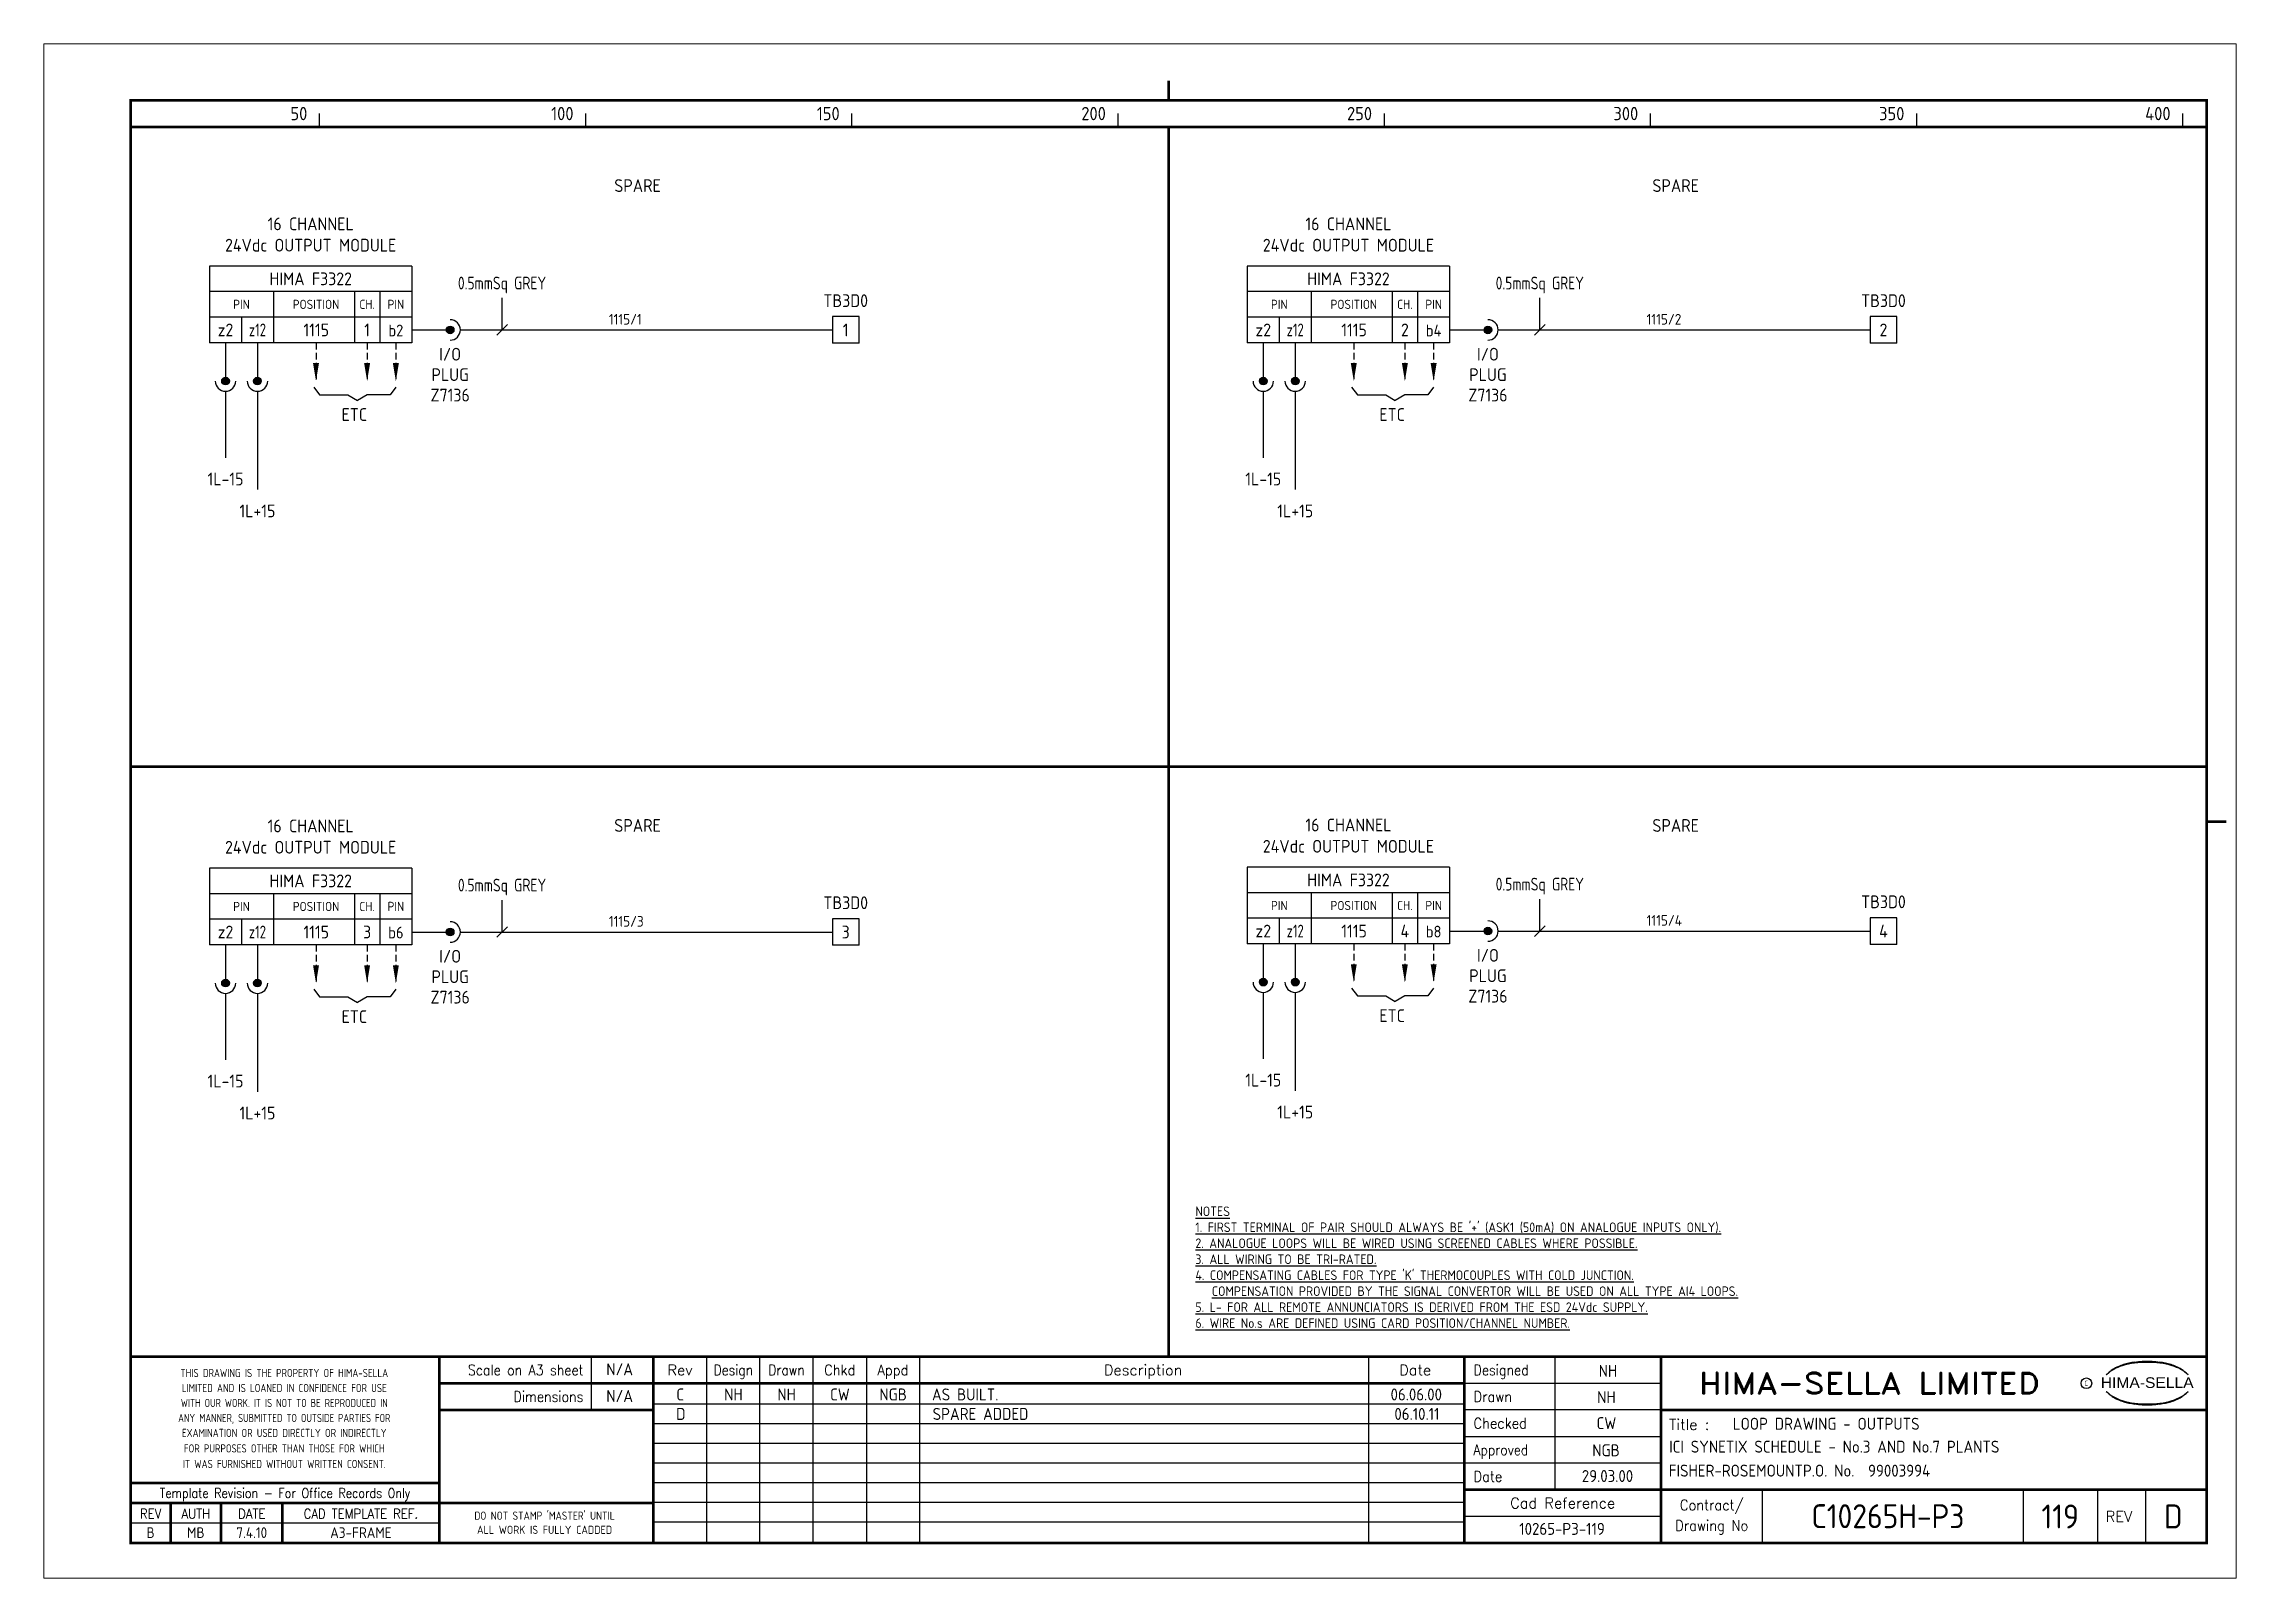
# Paper-space layout 'Layout1' of a CAD drawing. Extents: x 41 to 369, y 29 to 258.
# The model-space entities are those that its viewports show. They can reach past a viewport. Long polylines and large blocks are cut down to what shows.
import ezdxf
from ezdxf.enums import TextEntityAlignment as Align

# ---------------------------------------------------------------- set-up
doc = ezdxf.new("R2010")
doc.units = 0
doc.header["$LTSCALE"] = 0.25
doc.header["$MEASUREMENT"] = 0
doc.linetypes.add('HIDDEN2', pattern=[4.7625, 3.175, -1.5875])
for name, color, linetype in [('00-DRG_FRAME', 12, 'CONTINUOUS'), ('01-DRAW', 7, 'CONTINUOUS'), ('051-TEXT', 2, 'CONTINUOUS'), ('117', 7, 'CONTINUOUS'), ('117-TEXT', 2, 'CONTINUOUS')]:
    doc.layers.add(name, color=color, linetype=linetype)
doc.styles.add('ARIAL', font='arial.ttf', dxfattribs={"height": 2.5})
doc.styles.add('ISO', font='iso.shx')
doc.styles.add('ROMAND', font='ROMAND')

psp = doc.layouts.get("Layout1")

msp = doc.modelspace()

# ---------------------------------------------------------------- texts
at = {"layer": '00-DRG_FRAME', "style": 'ISO'}
for s, p in [('50', (47.69, 267.75)), ('100', (97.69, 267.75)), ('150', (147.69, 267.75)), ('200', (197.69, 267.75)), ('250', (247.69, 267.75)), ('300', (297.69, 267.75)), ('350', (347.69, 267.75)), ('400', (397.69, 267.75))]:
    msp.add_text(s, height=2.5, dxfattribs=at).set_placement(p, align=Align.RIGHT)
at = {"layer": '00-DRG_FRAME', "color": 3, "style": 'ISO'}
for s, width, p in [('THIS DRAWING IS THE PROPERTY OF HIMA-SELLA', 0.9, (43.36, 32.44)), ("DO NOT STAMP 'MASTER' UNTIL", 0.95, (92.25, 5.79))]:
    msp.add_text(s, height=1.53, dxfattribs=dict(at, width=width)).set_placement(p, align=Align.MIDDLE)
at = {"layer": '00-DRG_FRAME', "color": 4, "style": 'ROMAND', "width": 0.87}
for s, p in [('Scale on A3 sheet', (99.54, 32)), ('Dimensions', (99.54, 27.01))]:
    msp.add_text(s, height=2, dxfattribs=at).set_placement(p, align=Align.RIGHT)
at = {"layer": '00-DRG_FRAME', "color": 4, "style": 'ROMAND'}
for s, p in [('Rev', (117.7, 32)), ('Description', (204.69, 32)), ('Date', (255.79, 32))]:
    msp.add_text(s, height=2, dxfattribs=at).set_placement(p, align=Align.CENTER)
for s, width, p in [('Design', 0.85, (127.7, 32)), ('Drawn', 0.85, (137.7, 32)), ('Chkd', 0.9, (147.7, 32)), ('Appd', 0.9, (157.7, 32))]:
    msp.add_text(s, height=2, dxfattribs=dict(at, width=width)).set_placement(p, align=Align.CENTER)
for s, width, p in [('Designed', 0.87, (266.75, 32)), ('Drawn', 0.9, (266.75, 27)), ('Checked', 0.9, (266.75, 22)), ('Approved', 0.85, (266.75, 17)), ('Date', 0.9, (266.75, 12))]:
    msp.add_text(s, height=2, dxfattribs=dict(at, width=width)).set_placement(p)
at = {"layer": '00-DRG_FRAME', "color": 3, "style": 'ISO'}
for s, width, p in [('LIMITED AND IS LOANED IN CONFIDENCE FOR USE', 0.9, (43.36, 29.62)), ('ANY MANNER, SUBMITTED TO OUTSIDE PARTIES FOR', 0.87, (43.36, 23.99)), ('WITH OUR WORK. IT IS NOT TO BE REPRODUCED IN', 0.87, (43.36, 26.81)), ('EXAMINATION OR USED DIRECTLY OR INDIRECTLY', 0.9, (43.36, 21.18)), ('FOR PURPOSES OTHER THAN THOSE FOR WHICH', 0.9, (43.36, 18.27)), ('IT WAS FURNISHED WITHOUT WRITTEN CONSENT.', 0.9, (43.36, 15.35))]:
    msp.add_text(s, height=1.53, dxfattribs=dict(at, width=width)).set_placement(p, align=Align.MIDDLE_CENTER)
at = {"layer": '00-DRG_FRAME', "style": 'ROMAND', "width": 1.15}
msp.add_text('HIMA-SELLA LIMITED', height=4, dxfattribs=at).set_placement((341.1, 30.5), align=Align.MIDDLE)
at = {"layer": '00-DRG_FRAME', "color": 3, "style": 'ISO', "width": 0.9}
msp.add_text('C', height=1, dxfattribs=at).set_placement((381.84, 30), align=Align.CENTER)
at = {"layer": '00-DRG_FRAME', "style": 'ARIAL', "width": 1.05}
msp.add_text('HIMA-SELLA', height=2, dxfattribs=at).set_placement((393.3, 29.63), align=Align.CENTER)
at = {"layer": '00-DRG_FRAME', "color": 4, "style": 'ROMAND'}
msp.add_text('Title :', height=2, dxfattribs=at).set_placement((303.5, 21.75))
for s, height, width, p in [('Template Revision - For Office Records Only', 1.8, 0.85, (43.5, 9.62)), ('Contract/', 2, 0.9, (311.5, 7.5)), ('REV', 1.8, 0.9, (18.25, 6)), ('AUTH', 1.8, 0.9, (26.75, 6)), ('DATE', 1.8, 0.9, (37.25, 6)), ('CAD TEMPLATE REF.', 1.8, 0.9, (57.75, 6)), ('Drawing No', 2, 0.9, (311.5, 3.5))]:
    msp.add_text(s, height=height, dxfattribs=dict(at, width=width)).set_placement(p, align=Align.MIDDLE)
for s, p in [('Cad Reference', (283.5, 8)), ('REV', (388, 5.5))]:
    msp.add_text(s, height=2, dxfattribs=at).set_placement(p, align=Align.MIDDLE)
at = {"layer": '00-DRG_FRAME', "color": 41, "style": 'ISO'}
for s, p in [('B', (18.25, 1.45)), ('MB', (26.75, 1.45)), ('7.4.10', (37.25, 1.45)), ('A3-FRAME', (57.75, 1.45))]:
    msp.add_text(s, height=2, dxfattribs=at).set_placement(p, align=Align.CENTER)
at = {"layer": '00-DRG_FRAME', "color": 3, "style": 'ISO'}
msp.add_text('ALL WORK IS FULLY CADDED', height=1.53, dxfattribs=at).set_placement((92.25, 2.98), align=Align.MIDDLE_CENTER)
at = {"layer": '01-DRAW', "insert": (214.51, 63.71), "char_height": 1.8, "width": 133.83, "attachment_point": 1, "style": 'ISO'}
msp.add_mtext("{\\Fiso.shx;\\LNOTES\\P1. FIRST TERMINAL OF PAIR SHOULD ALWAYS BE '+' (ASK1 (50mA) ON ANALOGUE INPUTS ONLY).\\P2. ANALOGUE LOOPS WILL BE WIRED USING SCREENED CABLES WHERE POSSIBLE.\\P3. ALL WIRING TO BE TRI-RATED.\\P4. COMPENSATING CABLES FOR TYPE 'K' THERMOCOUPLES WITH COLD JUNCTION.\\P   COMPENSATION PROVIDED BY THE SIGNAL CONVERTOR WILL BE USED ON ALL TYPE AI4 LOOPS.\\P5. L- FOR ALL REMOTE ANNUNCIATORS IS DERIVED FROM THE ESD 24Vdc SUPPLY.\\P6. WIRE No.s ARE DEFINED USING CARD POSITION/CHANNEL NUMBER.}", dxfattribs=at)
at = {"layer": '117-TEXT', "style": 'ISO'}
for s, height, p in [('SPARE', 2.4, (109.72, 254.27)), ('SPARE', 2.4, (304.72, 254.27)), ('16 CHANNEL', 2.4, (48.32, 247.08)), ('16 CHANNEL', 2.4, (243.26, 247.08)), ('24Vdc OUTPUT MODULE', 2.4, (48.32, 243.08)), ('24Vdc OUTPUT MODULE', 2.4, (243.26, 243.08)), ('HIMA F3322', 2.4, (48.32, 236.76)), ('HIMA F3322', 2.4, (243.26, 236.76)), ('PIN', 1.728, (35.32, 232.3)), ('POSITION', 1.728, (49.32, 232.3)), ('CH.', 1.728, (58.92, 232.3)), ('PIN', 1.73, (64.32, 232.3)), ('PIN', 1.728, (230.26, 232.3)), ('POSITION', 1.728, (244.26, 232.3)), ('CH.', 1.728, (253.86, 232.3)), ('PIN', 1.73, (259.26, 232.3)), ('z2', 2.4, (32.32, 227.16)), ('1115', 2.4, (49.37, 227.16)), ('1', 2.4, (58.92, 227.16)), ('b2', 2.2, (64.32, 227.16)), ('z2', 2.4, (227.26, 227.16)), ('1115', 2.4, (244.32, 227.16)), ('2', 2.4, (253.86, 227.16)), ('b4', 2.2, (259.26, 227.16)), ('I/O', 2.4, (74.52, 222.6)), ('I/O', 2.4, (269.46, 222.6)), ('PLUG', 2.4, (74.52, 218.76)), ('PLUG', 2.4, (269.46, 218.76)), ('Z7136', 2.4, (74.52, 214.92)), ('Z7136', 2.4, (269.46, 214.92)), ('ETC', 2.4, (56.52, 211.26)), ('ETC', 2.4, (251.46, 211.26)), ('16 CHANNEL', 2.4, (48.32, 133.99)), ('SPARE', 2.4, (109.72, 134.08)), ('16 CHANNEL', 2.4, (243.26, 134.17)), ('SPARE', 2.4, (304.72, 134.08)), ('24Vdc OUTPUT MODULE', 2.4, (48.32, 129.99)), ('24Vdc OUTPUT MODULE', 2.4, (243.26, 130.17)), ('HIMA F3322', 2.4, (48.32, 123.67)), ('HIMA F3322', 2.4, (243.26, 123.85)), ('PIN', 1.728, (35.32, 119.2)), ('POSITION', 1.728, (49.32, 119.2)), ('CH.', 1.728, (58.92, 119.2)), ('PIN', 1.73, (64.32, 119.21)), ('PIN', 1.728, (230.26, 119.38)), ('POSITION', 1.728, (244.26, 119.38)), ('CH.', 1.728, (253.86, 119.38)), ('PIN', 1.73, (259.26, 119.39)), ('z2', 2.4, (32.32, 114.07)), ('1115', 2.4, (49.37, 114.07)), ('3', 2.4, (58.92, 114.07)), ('b6', 2.2, (64.32, 114.07)), ('z2', 2.4, (227.26, 114.25)), ('1115', 2.4, (244.32, 114.25)), ('4', 2.4, (253.86, 114.25)), ('b8', 2.2, (259.26, 114.25)), ('I/O', 2.4, (74.52, 109.51)), ('I/O', 2.4, (269.46, 109.69)), ('PLUG', 2.4, (74.52, 105.67)), ('PLUG', 2.4, (269.46, 105.85)), ('Z7136', 2.4, (74.52, 101.83)), ('Z7136', 2.4, (269.46, 102.01)), ('ETC', 2.4, (56.52, 98.17)), ('ETC', 2.4, (251.46, 98.35))]:
    msp.add_text(s, height=height, dxfattribs=at).set_placement(p, align=Align.CENTER)
for s, width, p in [('0.5mmSq GREY', 0.85, (84.27, 235.97)), ('0.5mmSq GREY', 0.85, (279.21, 235.97)), ('z12', 0.8, (38.32, 227.16)), ('z12', 0.8, (233.26, 227.16)), ('0.5mmSq GREY', 0.85, (84.27, 122.88)), ('0.5mmSq GREY', 0.85, (279.21, 123.06)), ('z12', 0.8, (38.32, 114.07)), ('z12', 0.8, (233.26, 114.25))]:
    msp.add_text(s, height=2.4, dxfattribs=dict(at, width=width)).set_placement(p, align=Align.CENTER)
for s, p in [('TB3D0', (148.82, 233.86)), ('TB3D0', (343.76, 233.86)), ('1', (148.82, 228.36)), ('2', (343.76, 228.36)), ('1L-15', (32.32, 200.36)), ('1L-15', (227.26, 200.36)), ('1L+15', (38.32, 194.36)), ('1L+15', (233.26, 194.36)), ('TB3D0', (148.82, 120.77)), ('TB3D0', (343.76, 120.95)), ('3', (148.82, 115.27)), ('4', (343.76, 115.45)), ('1L-15', (32.32, 87.27)), ('1L-15', (227.26, 87.45)), ('1L+15', (38.32, 81.27)), ('1L+15', (233.26, 81.45))]:
    msp.add_text(s, height=2.4, dxfattribs=at).set_placement(p, align=Align.MIDDLE)
at = {"layer": '117-TEXT', "color": 3, "style": 'ISO'}
for s, p in [('1115/1', (104.32, 230.36)), ('1115/2', (299.26, 230.36)), ('1115/3', (104.32, 117.27)), ('1115/4', (299.26, 117.45))]:
    msp.add_text(s, height=2, dxfattribs=at).set_placement(p, align=Align.MIDDLE_LEFT)

# ---------------------------------------------------------------- blocks, each defined once
blk = doc.blocks.new('A3-REVA')
at = {"layer": '051-TEXT', "style": 'ISO'}
for tag, p in [('DESIGNED', (292.01, 31.7)), ('A', (117.73, 27.28)), ('DES', (127.73, 27.28)), ('DRN', (137.73, 27.28)), ('CHKD', (147.73, 27.28)), ('APPD', (157.73, 27.28)), ('DATE', (256, 27.28)), ('DRAWN', (291.72, 26.77)), ('CHECKED', (291.72, 21.89)), ('APPD', (291.65, 16.79)), ('DATE', (291.92, 11.96))]:
    blk.add_attdef(tag, text='', height=2.25, dxfattribs=at).set_placement(p, align=Align.CENTER)
blk.add_attdef('DESCRIPTION', (165.03, 27.28), '', height=2.25, dxfattribs=at)
blk = doc.blocks.new('A3-REVB')
at = {"layer": '051-TEXT', "style": 'ISO'}
for tag, p in [('A', (124.85, -20.36)), ('DES', (134.85, -20.36)), ('DRN', (144.85, -20.36)), ('CHKD', (154.85, -20.36)), ('APPD', (164.85, -20.36)), ('DATE', (263.12, -20.36))]:
    blk.add_attdef(tag, text='', height=2.25, dxfattribs=at).set_placement(p, align=Align.CENTER)
blk.add_attdef('DESCRIPTION', (172.15, -20.36), '', height=2.25, dxfattribs=at)
blk = doc.blocks.new('A3-TITLE')
at = {"layer": '051-TEXT', "style": 'ISO'}
blk.add_attdef('TITLE_1', (315.46, 21.78), '', height=2.25, dxfattribs=at)
for tag, p in [('DRGNO', (376.96, 3.24)), ('REV.', (398.2, 3.24))]:
    blk.add_attdef(tag, text='', height=4.5, dxfattribs=at).set_placement(p, align=Align.CENTER)
blk = doc.blocks.new('A3-CONTRACT')
at = {"layer": '051-TEXT', "color": 41, "style": 'ISO'}
for tag, height, p in [('SCALE', 2.25, (106.71, 31.82)), ('DIMS', 2.25, (106.71, 26.8)), ('CONTRACT', 4.5, (344.94, 3.1)), ('CAD-REF', 2.25, (283.73, 1.84))]:
    blk.add_attdef(tag, text='', height=height, dxfattribs=at).set_placement(p, align=Align.CENTER)
for tag, p in [('TITLE_2', (303.86, 17.28)), ('TITLE_3', (303.79, 12.78))]:
    blk.add_attdef(tag, p, '', height=2.25, dxfattribs=at)

# ---------------------------------------------------------------- linework, layer by layer
at = {"layer": '00-DRG_FRAME'}
for p, q in [((50, 266.5), (50, 269)), ((100, 266.5), (100, 269)), ((150, 266.5), (150, 269)), ((200, 266.5), (200, 269)), ((250, 266.5), (250, 269)), ((300, 266.5), (300, 269)), ((350, 266.5), (350, 269)), ((400, 266.5), (400, 269)), ((101.01, 35.5), (101.01, 25.5)), ((122.7, 35.5), (122.7, 0.5)), ((132.7, 0.5), (132.7, 35.5)), ((142.7, 0.5), (142.7, 35.5)), ((152.7, 35.5), (152.7, 0.5)), ((162.7, 35.5), (162.7, 0.5)), ((247, 35.5), (247, 0.5)), ((282, 35.5), (282, 10.5)), ((265, 30.5), (302, 30.5)), ((265, 26.59), (112.7, 26.59)), ((302, 25.5), (265, 25.5)), ((265, 22.89), (112.7, 22.89)), ((265, 19.19), (112.7, 19.19)), ((265, 20.5), (302, 20.5)), ((265, 15.49), (112.7, 15.49)), ((302, 15.5), (265, 15.5)), ((265, 11.79), (112.7, 11.79)), ((321, 10.5), (321, 0.5)), ((370, 10.5), (370, 0.5)), ((384, 0.5), (384, 10.5)), ((393, 10.5), (393, 0.5)), ((72.5, 4.25), (14.5, 4.25)), ((265, 8.09), (112.7, 8.09)), ((265, 4.39), (112.7, 4.39)), ((302, 5.5), (265, 5.5))]:
    msp.add_line(p, q, dxfattribs=at)
at = {"layer": '00-DRG_FRAME', "const_width": 0.5}
for points in [[(209.5, 271.5), (209.5, 275.18)], [(209.5, 271.5), (209.5, 275.18)], [(14.5, 266.5), (404.5, 266.5)], [(209.5, 35.5), (209.5, 266.5)], [(14.5, 146.31), (404.5, 146.31)], [(404.5, 136), (408.18, 136)], [(404.5, 35.5), (14.5, 35.5)], [(72.5, 0.5), (72.5, 35.5)], [(112.7, 0.5), (112.7, 35.5)], [(265, 35.5), (265, 0.5)], [(302, 0.5), (302, 35.5)], [(265, 30.5), (72.5, 30.5)], [(112.7, 25.5), (72.5, 25.5)], [(404.5, 25.5), (302, 25.5)], [(14.5, 11.75), (72.5, 11.75)], [(14.5, 8), (72.5, 8)], [(22, 0.5), (22, 8)], [(31.5, 0.5), (31.5, 8)], [(43, 0.5), (43, 8)], [(112.7, 8), (72.5, 8)], [(265, 10.5), (404.5, 10.5)]]:
    msp.add_lwpolyline(points, dxfattribs=at)
msp.add_lwpolyline([(14.5, 0.5), (404.5, 0.5), (404.5, 271.5), (14.5, 271.5)], close=True, dxfattribs=at)
at = {"layer": '00-DRG_FRAME', "color": 3}
msp.add_circle((381.88, 30.5), 1, dxfattribs=at)
for centre, radius, start, end in [((390.6, 26.83), 7.24, 106.0532, 133.5024), ((390.11, 28.1), 5.98, 122.244, 131.6154), ((389.75, 28.78), 5.21, 111.8206, 122.8668), ((391.78, 24.7), 9.76, 107.5931, 113.9452), ((393.1, 18.5), 15.94, 89.2698, 106.3911), ((392.1, 23.52), 10.99, 96.0146, 107.3203), ((393.29, 16.31), 18.28, 92.8917, 97.3734), ((393.24, 18.86), 15.73, 89.7805, 93.1738), ((393.36, 18.86), 15.73, 86.8262, 90.2195), ((393.51, 18.5), 15.94, 73.6089, 90.7302), ((393.31, 16.31), 18.28, 82.6266, 87.1083), ((394.51, 23.52), 10.99, 72.6797, 83.9854), ((394.83, 24.7), 9.76, 66.0548, 72.4069), ((396, 26.83), 7.24, 46.4976, 73.9468), ((396.85, 28.78), 5.21, 57.1332, 68.1794), ((396.49, 28.1), 5.98, 48.3846, 57.756), ((390.88, 27.01), 7.3, 130.419, 136.057), ((390.88, 34.04), 7.3, 223.943, 229.581), ((390.6, 34.23), 7.24, 226.4976, 253.9468), ((396, 34.23), 7.24, 286.0532, 313.5024), ((395.73, 27.01), 7.3, 43.943, 49.581), ((395.73, 34.04), 7.3, 310.419, 316.057), ((390.11, 32.96), 5.98, 228.3846, 237.756), ((389.75, 32.28), 5.21, 237.1332, 248.1794), ((391.78, 36.36), 9.76, 246.0548, 252.4069), ((393.1, 42.56), 15.94, 253.6089, 270.7302), ((392.1, 37.54), 10.99, 252.6797, 263.9854), ((393.29, 44.75), 18.28, 262.6266, 267.1083), ((393.24, 42.19), 15.73, 266.8262, 270.2195), ((393.51, 42.56), 15.94, 269.2698, 286.3911), ((393.36, 42.19), 15.73, 269.7805, 273.1738), ((393.31, 44.75), 18.28, 272.8917, 277.3734), ((394.51, 37.54), 10.99, 276.0146, 287.3203), ((394.83, 36.36), 9.76, 287.5931, 293.9452), ((396.85, 32.28), 5.21, 291.8206, 302.8668), ((396.49, 32.96), 5.98, 302.244, 311.6154)]:
    msp.add_arc(centre, radius, start, end, dxfattribs=at)
at = {"layer": '117'}
for p, q in [((29.32, 240.36), (29.32, 225.96)), ((67.32, 240.36), (29.32, 240.36)), ((67.32, 240.36), (67.32, 225.96)), ((224.26, 240.36), (224.26, 225.96)), ((262.26, 240.36), (224.26, 240.36)), ((262.26, 240.36), (262.26, 225.96)), ((67.32, 235.56), (29.32, 235.56)), ((41.32, 235.56), (41.32, 225.96)), ((56.52, 235.56), (56.52, 225.96)), ((61.32, 235.56), (61.32, 225.96)), ((262.26, 235.56), (224.26, 235.56)), ((236.26, 235.56), (236.26, 225.96)), ((251.46, 235.56), (251.46, 225.96)), ((256.26, 235.56), (256.26, 225.96)), ((67.32, 230.76), (29.32, 230.76)), ((35.32, 230.76), (35.32, 225.96)), ((146.32, 230.86), (146.32, 225.86)), ((151.32, 230.86), (146.32, 230.86)), ((151.32, 225.86), (151.32, 230.86)), ((262.26, 230.76), (224.26, 230.76)), ((230.26, 230.76), (230.26, 225.96)), ((341.26, 230.86), (341.26, 225.86)), ((346.26, 230.86), (341.26, 230.86)), ((346.26, 225.86), (346.26, 230.86)), ((67.32, 228.36), (74.52, 228.36)), ((76.44, 228.36), (146.32, 228.36)), ((262.26, 228.36), (269.46, 228.36)), ((271.38, 228.36), (341.26, 228.36)), ((67.32, 225.96), (29.32, 225.96)), ((32.32, 225.96), (32.32, 218.76)), ((38.32, 225.96), (38.32, 218.76)), ((151.32, 225.86), (146.32, 225.86)), ((262.26, 225.96), (224.26, 225.96)), ((227.26, 225.96), (227.26, 218.76)), ((233.26, 225.96), (233.26, 218.76)), ((346.26, 225.86), (341.26, 225.86)), ((32.32, 216.84), (32.32, 204.36)), ((38.32, 216.84), (38.32, 198.36)), ((48.92, 217.62), (50, 216.18)), ((50, 216.18), (55.32, 216.18)), ((55.32, 216.18), (57.12, 215.1)), ((58.92, 216.18), (57.12, 215.1)), ((63.24, 216.18), (58.92, 216.18)), ((64.32, 217.62), (63.24, 216.18)), ((227.26, 216.84), (227.26, 204.36)), ((233.26, 216.84), (233.26, 198.36)), ((243.86, 217.62), (244.94, 216.18)), ((244.94, 216.18), (250.26, 216.18)), ((250.26, 216.18), (252.06, 215.1)), ((253.86, 216.18), (252.06, 215.1)), ((258.18, 216.18), (253.86, 216.18)), ((259.26, 217.62), (258.18, 216.18)), ((67.32, 127.27), (29.32, 127.27)), ((29.32, 127.27), (29.32, 112.87)), ((67.32, 127.27), (67.32, 112.87)), ((262.26, 127.45), (224.26, 127.45)), ((224.26, 127.45), (224.26, 113.05)), ((262.26, 127.45), (262.26, 113.05)), ((67.32, 122.47), (29.32, 122.47)), ((41.32, 122.47), (41.32, 112.87)), ((56.52, 122.47), (56.52, 112.87)), ((61.32, 122.47), (61.32, 112.87)), ((262.26, 122.65), (224.26, 122.65)), ((236.26, 122.65), (236.26, 113.05)), ((251.46, 122.65), (251.46, 113.05)), ((256.26, 122.65), (256.26, 113.05)), ((67.32, 117.67), (29.32, 117.67)), ((35.32, 117.67), (35.32, 112.87)), ((146.32, 117.77), (146.32, 112.77)), ((151.32, 117.77), (146.32, 117.77)), ((151.32, 112.77), (151.32, 117.77)), ((262.26, 117.85), (224.26, 117.85)), ((230.26, 117.85), (230.26, 113.05)), ((262.26, 115.45), (269.46, 115.45)), ((271.38, 115.45), (341.26, 115.45)), ((346.26, 117.95), (341.26, 117.95)), ((341.26, 117.95), (341.26, 112.95)), ((346.26, 112.95), (346.26, 117.95)), ((67.32, 112.87), (29.32, 112.87)), ((32.32, 112.87), (32.32, 105.67)), ((38.32, 112.87), (38.32, 105.67)), ((67.32, 115.27), (74.52, 115.27)), ((76.44, 115.27), (146.32, 115.27)), ((151.32, 112.77), (146.32, 112.77)), ((262.26, 113.05), (224.26, 113.05)), ((227.26, 113.05), (227.26, 105.85)), ((233.26, 113.05), (233.26, 105.85)), ((346.26, 112.95), (341.26, 112.95)), ((32.32, 103.75), (32.32, 91.27)), ((38.32, 103.75), (38.32, 85.27)), ((48.92, 104.53), (50, 103.09)), ((50, 103.09), (55.32, 103.09)), ((55.32, 103.09), (57.12, 102.01)), ((58.92, 103.09), (57.12, 102.01)), ((63.24, 103.09), (58.92, 103.09)), ((64.32, 104.53), (63.24, 103.09)), ((227.26, 103.93), (227.26, 91.45)), ((233.26, 103.93), (233.26, 85.45)), ((243.86, 104.71), (244.94, 103.27)), ((244.94, 103.27), (250.26, 103.27)), ((250.26, 103.27), (252.06, 102.19)), ((253.86, 103.27), (252.06, 102.19)), ((258.18, 103.27), (253.86, 103.27)), ((259.26, 104.71), (258.18, 103.27))]:
    msp.add_line(p, q, dxfattribs=at)
at = {"layer": '117', "color": 3}
for p, q in [((84.27, 228.36), (84.27, 234.36)), ((279.21, 228.36), (279.21, 234.36)), ((83.27, 227.36), (85.27, 229.36)), ((278.21, 227.36), (280.21, 229.36)), ((84.27, 115.27), (84.27, 121.27)), ((279.21, 115.45), (279.21, 121.45)), ((83.27, 114.27), (85.27, 116.27)), ((278.21, 114.45), (280.21, 116.45))]:
    msp.add_line(p, q, dxfattribs=at)
at = {"layer": '117', "linetype": 'HIDDEN2'}
for p, q in [((49.32, 225.96), (49.32, 218.76)), ((58.92, 225.96), (58.92, 218.76)), ((64.32, 225.96), (64.32, 218.76)), ((244.26, 225.96), (244.26, 218.76)), ((253.86, 225.96), (253.86, 218.76)), ((259.26, 225.96), (259.26, 218.76)), ((49.32, 112.87), (49.32, 105.67)), ((58.92, 112.87), (58.92, 105.67)), ((64.32, 112.87), (64.32, 105.67)), ((244.26, 113.05), (244.26, 105.85)), ((253.86, 113.05), (253.86, 105.85)), ((259.26, 113.05), (259.26, 105.85))]:
    msp.add_line(p, q, dxfattribs=at)
at = {"layer": '117'}
for centre, radius in [((74.52, 228.36), 0.72), ((74.52, 228.36), 0.624), ((74.52, 228.36), 0.528), ((74.52, 228.36), 0.432), ((74.52, 228.36), 0.336), ((74.52, 228.36), 0.24), ((74.52, 228.36), 0.144), ((74.52, 228.36), 0.048), ((269.46, 228.36), 0.72), ((269.46, 228.36), 0.624), ((269.46, 228.36), 0.528), ((269.46, 228.36), 0.432), ((269.46, 228.36), 0.336), ((269.46, 228.36), 0.24), ((269.46, 228.36), 0.144), ((269.46, 228.36), 0.048), ((32.32, 218.76), 0.72), ((32.32, 218.76), 0.624), ((32.32, 218.76), 0.528), ((32.32, 218.76), 0.432), ((32.32, 218.76), 0.336), ((32.32, 218.76), 0.24), ((32.32, 218.76), 0.144), ((32.32, 218.76), 0.048), ((38.32, 218.76), 0.72), ((38.32, 218.76), 0.624), ((38.32, 218.76), 0.528), ((38.32, 218.76), 0.432), ((38.32, 218.76), 0.336), ((38.32, 218.76), 0.24), ((38.32, 218.76), 0.144), ((38.32, 218.76), 0.048), ((227.26, 218.76), 0.72), ((227.26, 218.76), 0.624), ((227.26, 218.76), 0.528), ((227.26, 218.76), 0.432), ((227.26, 218.76), 0.336), ((227.26, 218.76), 0.24), ((227.26, 218.76), 0.144), ((227.26, 218.76), 0.048), ((233.26, 218.76), 0.72), ((233.26, 218.76), 0.624), ((233.26, 218.76), 0.528), ((233.26, 218.76), 0.432), ((233.26, 218.76), 0.336), ((233.26, 218.76), 0.24), ((233.26, 218.76), 0.144), ((233.26, 218.76), 0.048), ((74.52, 115.27), 0.72), ((74.52, 115.27), 0.624), ((74.52, 115.27), 0.528), ((74.52, 115.27), 0.432), ((74.52, 115.27), 0.336), ((74.52, 115.27), 0.24), ((74.52, 115.27), 0.144), ((74.52, 115.27), 0.048), ((269.46, 115.45), 0.72), ((269.46, 115.45), 0.624), ((269.46, 115.45), 0.528), ((269.46, 115.45), 0.432), ((269.46, 115.45), 0.336), ((269.46, 115.45), 0.24), ((269.46, 115.45), 0.144), ((269.46, 115.45), 0.048), ((32.32, 105.67), 0.72), ((32.32, 105.67), 0.624), ((32.32, 105.67), 0.528), ((32.32, 105.67), 0.432), ((32.32, 105.67), 0.336), ((32.32, 105.67), 0.24), ((32.32, 105.67), 0.144), ((32.32, 105.67), 0.048), ((38.32, 105.67), 0.72), ((38.32, 105.67), 0.624), ((38.32, 105.67), 0.528), ((38.32, 105.67), 0.432), ((38.32, 105.67), 0.336), ((38.32, 105.67), 0.24), ((38.32, 105.67), 0.144), ((38.32, 105.67), 0.048), ((227.26, 105.85), 0.72), ((227.26, 105.85), 0.624), ((227.26, 105.85), 0.528), ((227.26, 105.85), 0.432), ((227.26, 105.85), 0.336), ((227.26, 105.85), 0.24), ((227.26, 105.85), 0.144), ((227.26, 105.85), 0.048), ((233.26, 105.85), 0.72), ((233.26, 105.85), 0.624), ((233.26, 105.85), 0.528), ((233.26, 105.85), 0.432), ((233.26, 105.85), 0.336), ((233.26, 105.85), 0.24), ((233.26, 105.85), 0.144), ((233.26, 105.85), 0.048)]:
    msp.add_circle(centre, radius, dxfattribs=at)
for centre, start, end in [((74.52, 228.36), 270, 90), ((269.46, 228.36), 270, 90), ((32.32, 218.76), 180, 0), ((38.32, 218.76), 180, 0), ((227.26, 218.76), 180, 0), ((233.26, 218.76), 180, 0), ((74.52, 115.27), 270, 90), ((269.46, 115.45), 270, 90), ((32.32, 105.67), 180, 0), ((38.32, 105.67), 180, 0), ((227.26, 105.85), 180, 0), ((233.26, 105.85), 180, 0)]:
    msp.add_arc(centre, 1.92, start, end, dxfattribs=at)
for points in [[(49.88, 222.12), (48.76, 222.12), (49.32, 218.76)], [(59.48, 222.12), (58.36, 222.12), (58.92, 218.76)], [(64.88, 222.12), (63.76, 222.12), (64.32, 218.76)], [(244.82, 222.12), (243.7, 222.12), (244.26, 218.76)], [(254.42, 222.12), (253.3, 222.12), (253.86, 218.76)], [(259.82, 222.12), (258.7, 222.12), (259.26, 218.76)], [(49.88, 109.03), (48.76, 109.03), (49.32, 105.67)], [(59.48, 109.03), (58.36, 109.03), (58.92, 105.67)], [(64.88, 109.03), (63.76, 109.03), (64.32, 105.67)], [(244.82, 109.21), (243.7, 109.21), (244.26, 105.85)], [(254.42, 109.21), (253.3, 109.21), (253.86, 105.85)], [(259.82, 109.21), (258.7, 109.21), (259.26, 105.85)]]:
    msp.add_solid(points, dxfattribs=at)

# ---------------------------------------------------------------- block references
at = {"layer": '00-DRG_FRAME'}
for name, p, values in [('A3-CONTRACT', (-0.35, 0.19), {'TITLE_2': 'ICI SYNETIX SCHEDULE - No.3 AND No.7 PLANTS', 'TITLE_3': 'FISHER-ROSEMOUNTP.O. No.  99003994', 'CAD-REF': '10265-P3-119', 'CONTRACT': 'C10265H-P3', 'SCALE': 'N/A', 'DIMS': 'N/A'}), ('A3-REVB', (-7, 43.98), {'A': 'D', 'DESCRIPTION': 'SPARE ADDED', 'DATE': '06.10.11'}), ('A3-TITLE', (0, 0), {'TITLE_1': 'LOOP DRAWING - OUTPUTS', 'DRGNO': '119', 'REV.': 'D'})]:
    msp.add_blockref(name, p, dxfattribs=at).add_auto_attribs(values)
ref = msp.add_blockref('A3-REVA', (0, 0), dxfattribs=at)
ref.add_attrib('A', 'C', dxfattribs={"layer": '051-TEXT', "height": 2.25, "style": 'ISO'}).set_placement((117.73, 27.28), align=Align.CENTER)
ref.add_attrib('DES', 'NH', dxfattribs={"layer": '051-TEXT', "height": 2.25, "style": 'ISO'}).set_placement((127.73, 27.28), align=Align.CENTER)
ref.add_attrib('DRN', 'NH', dxfattribs={"layer": '051-TEXT', "height": 2.25, "style": 'ISO'}).set_placement((137.73, 27.28), align=Align.CENTER)
ref.add_attrib('CHKD', 'CW', dxfattribs={"layer": '051-TEXT', "height": 2.25, "style": 'ISO'}).set_placement((147.73, 27.28), align=Align.CENTER)
ref.add_attrib('APPD', 'NGB', dxfattribs={"layer": '051-TEXT', "height": 2.25, "style": 'ISO'}).set_placement((157.73, 27.28), align=Align.CENTER)
ref.add_attrib('DESCRIPTION', 'AS BUILT.', (165.03, 27.28), dxfattribs={"layer": '051-TEXT', "height": 2.25, "style": 'ISO'})
ref.add_attrib('DATE', '06.06.00', dxfattribs={"layer": '051-TEXT', "height": 2.25, "style": 'ISO'}).set_placement((256, 27.28), align=Align.CENTER)
ref.add_attrib('DESIGNED', 'NH', dxfattribs={"layer": '051-TEXT', "height": 2.25, "style": 'ISO'}).set_placement((292.01, 31.7), align=Align.CENTER)
ref.add_attrib('DRAWN', 'NH', dxfattribs={"layer": '051-TEXT', "height": 2.25, "style": 'ISO'}).set_placement((291.72, 26.77), align=Align.CENTER)
ref.add_attrib('CHECKED', 'CW', dxfattribs={"layer": '051-TEXT', "height": 2.25, "style": 'ISO'}).set_placement((291.72, 21.89), align=Align.CENTER)
ref.add_attrib('APPD', 'NGB', dxfattribs={"layer": '051-TEXT', "height": 2.25, "style": 'ISO'}).set_placement((291.65, 16.79), align=Align.CENTER)
ref.add_attrib('DATE', '29.03.00', dxfattribs={"layer": '051-TEXT', "height": 2.25, "style": 'ISO'}).set_placement((291.92, 11.96), align=Align.CENTER)

msp.set_redraw_order([(e.dxf.handle, doc.entitydb.next_handle()) for e in msp.query("TEXT MTEXT ATTDEF DIMENSION ARC_DIMENSION")])  # texts and dimensions are drawn at this point

# ---------------------------------------------------------------- viewports
at = {"layer": '00-DRG_FRAME'}
psp.add_viewport(center=(205.05, 143.5), size=(328.08, 229.5991), view_center_point=(204.1, 138), view_height=288.1959, dxfattribs=at)

doc.saveas('drawing.dxf')
